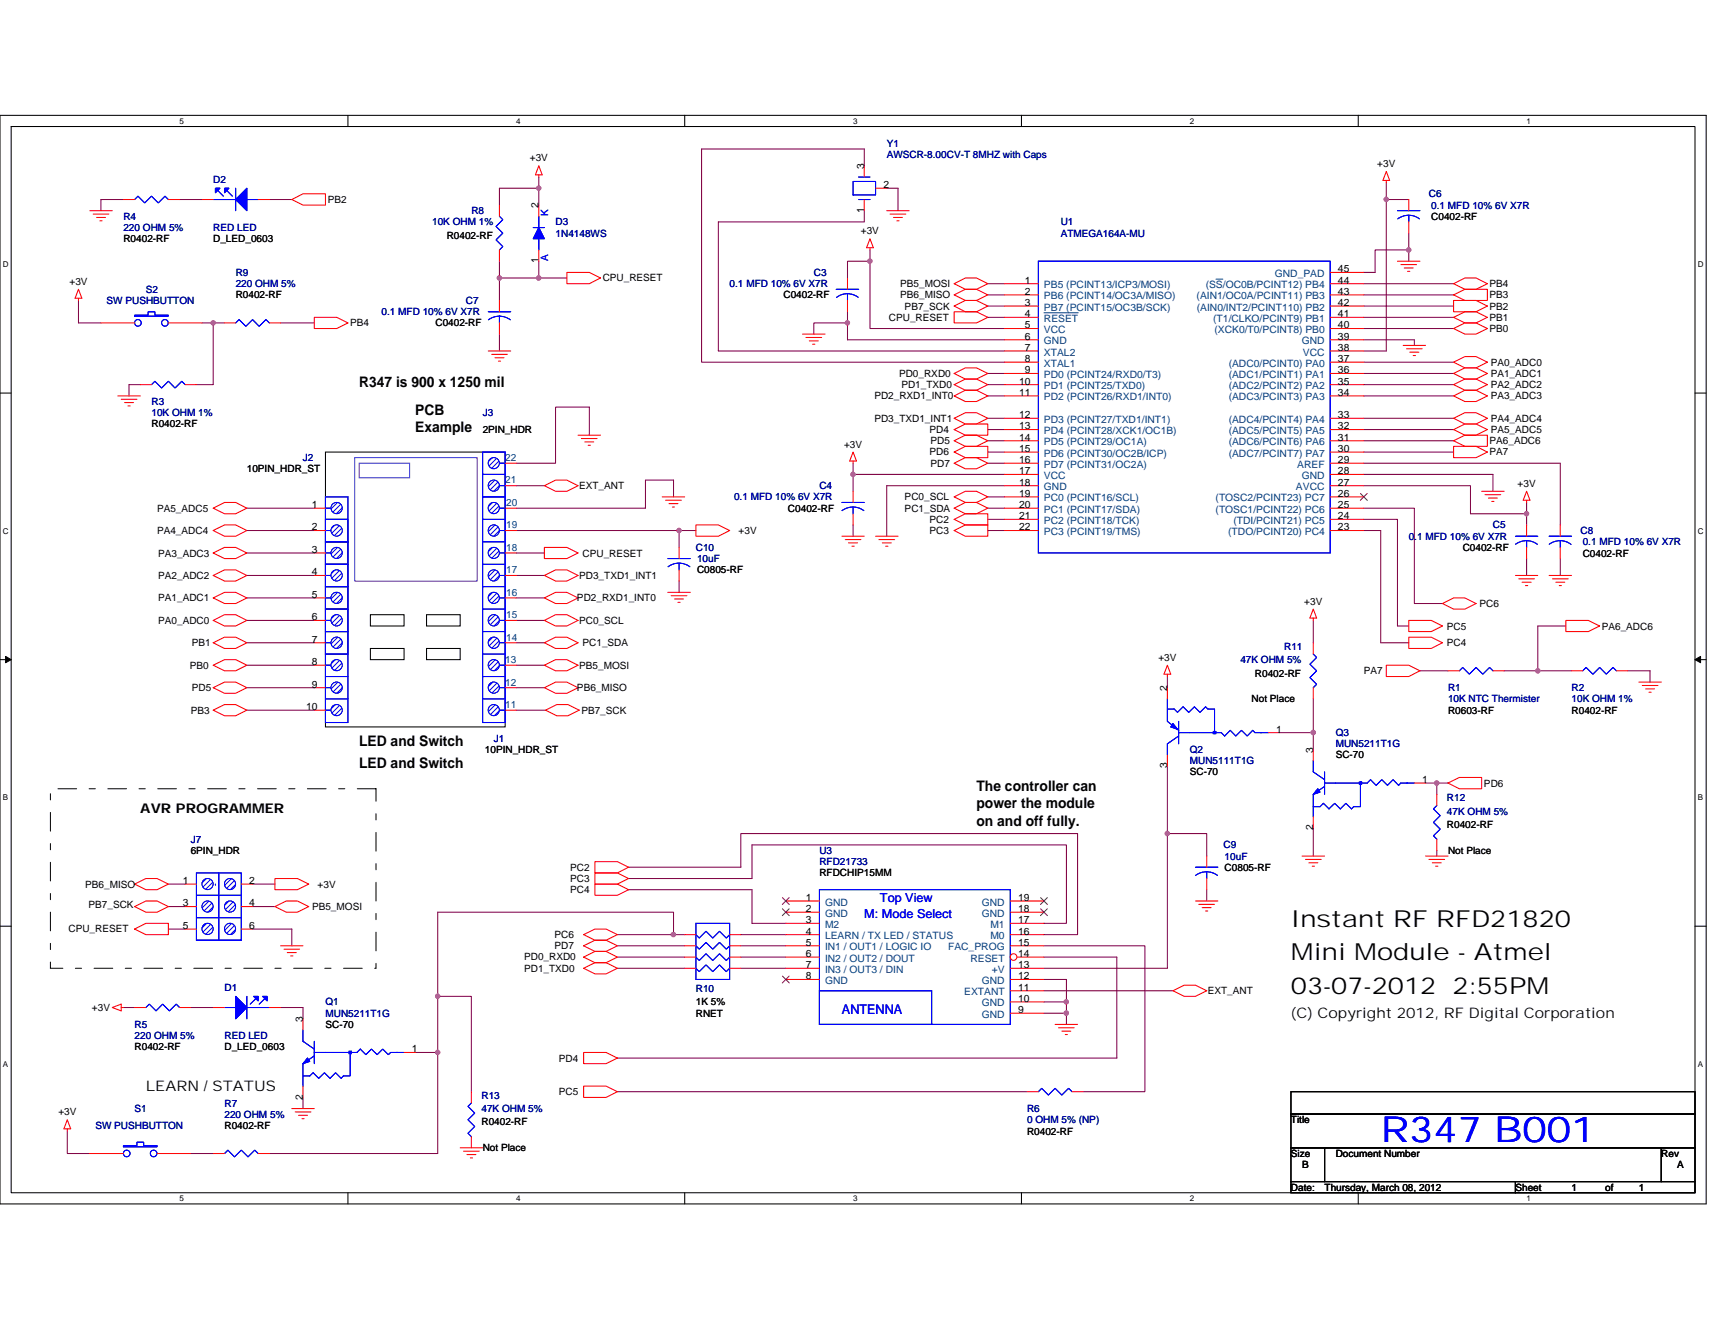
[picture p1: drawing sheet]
<svg xmlns="http://www.w3.org/2000/svg" width="279mm" height="216mm" viewBox="0 0 279 216" stroke-linecap="round" stroke-linejoin="round" font-family="sans-serif">
<defs><g id="words">
<text font-size="5.8" fill="#00f" x="224.9" y="186.2">R347 B001</text>
<g font-size="3.8">
<text x="210.3" y="151">Instant RF RFD21820</text>
<text x="210.3" y="162">03-07-2012 2:55PM</text>
<text x="210.3" y="156.4">Mini Module - Atmel</text>
</g>
<g font-size="2.4">
<text x="58.5" y="63.1">R347 is 900 x 1250 mil</text>
<text x="67.6" y="67.6">PCB</text>
<text x="67.6" y="70.4">Example</text>
<text x="58.5" y="121.6">LED and Switch</text>
<text x="58.5" y="125.2">LED and Switch</text>
<text x="159.1" y="128.9">The controller can</text>
<text x="159.1" y="131.7">power the module</text>
<text x="159.1" y="134.5">on and off fully.</text>
<text x="210.3" y="165.9">(C) Copyright 2012, RF Digital Corporation</text>
<text x="23.8" y="177.8">LEARN / STATUS</text>
</g>
<text font-size="2.2" x="22.9" y="132.5">AVR PROGRAMMER</text>
<text font-size="2.2" fill="#00f" x="137.2" y="165.2">ANTENNA</text>
<g font-size="2" fill="#00f">
<text x="140.8" y="149.5">M: Mode Select</text>
<text x="143.4" y="147">Top View</text>
</g>
<g font-size="1.7">
<text x="140.8" y="27.6" transform="rotate(-90 140.8 27.6)">3</text>
<text x="87.8" y="34" transform="rotate(-90 87.8 34)">2</text>
<text x="140.8" y="34.7" transform="rotate(-90 140.8 34.7)">1</text>
<text x="143.9" y="30.6">2</text>
<text x="87.8" y="42.9" transform="rotate(-90 87.8 42.9)">1</text>
<text x="167" y="46.2">1</text>
<text x="218" y="44.4">45</text>
<text x="218" y="46.2">44</text>
<text x="167" y="48">2</text>
<text x="167" y="49.8">3</text>
<text x="167" y="53.5">5</text>
<text x="167" y="51.7">4</text>
<text x="218" y="53.5">40</text>
<text x="218" y="51.7">41</text>
<text x="218" y="48">43</text>
<text x="218" y="49.8">42</text>
<text x="167" y="55.4">6</text>
<text x="167" y="57.2">7</text>
<text x="167" y="59">8</text>
<text x="218" y="59">37</text>
<text x="218" y="55.4">39</text>
<text x="218" y="57.2">38</text>
<text x="166" y="62.7">10</text>
<text x="166" y="64.5">11</text>
<text x="167" y="60.8">9</text>
<text x="218" y="60.8">36</text>
<text x="218" y="62.7">35</text>
<text x="218" y="64.5">34</text>
<text x="166" y="68.1">12</text>
<text x="166" y="71.8">14</text>
<text x="166" y="70">13</text>
<text x="218" y="68.1">33</text>
<text x="218" y="70">32</text>
<text x="218" y="71.8">31</text>
<text x="166" y="73.6">15</text>
<text x="166" y="75.5">16</text>
<text x="166" y="77.3">17</text>
<text x="218" y="73.6">30</text>
<text x="218" y="75.5">29</text>
<text x="218" y="77.3">28</text>
<text x="50.8" y="82.8">1</text>
<text x="166" y="79.1">18</text>
<text x="166" y="80.9">19</text>
<text x="166" y="82.8">20</text>
<text x="218" y="82.8">25</text>
<text x="218" y="80.9">26</text>
<text x="218" y="79.1">27</text>
<text x="50.8" y="86.4">2</text>
<text x="166" y="84.6">21</text>
<text x="166" y="86.4">22</text>
<text x="218" y="84.6">24</text>
<text x="218" y="86.4">23</text>
<text x="50.8" y="90.1">3</text>
<text x="50.8" y="93.7">4</text>
<text x="50.8" y="97.4">5</text>
<text x="50.8" y="101.1">6</text>
<text x="50.8" y="104.7">7</text>
<text x="50.8" y="108.4">8</text>
<text x="50.8" y="112">9</text>
<text x="190.2" y="112.6" transform="rotate(-90 190.2 112.6)">2</text>
<text x="49.9" y="115.7">10</text>
<text x="207.9" y="119.4">1</text>
<text x="190.2" y="125.2" transform="rotate(-90 190.2 125.2)">3</text>
<text x="213.9" y="122.7" transform="rotate(-90 213.9 122.7)">3</text>
<text x="231.7" y="127.6">1</text>
<text x="213.9" y="135.3" transform="rotate(-90 213.9 135.3)">2</text>
<text x="29.8" y="144">1</text>
<text x="29.8" y="147.7">3</text>
<text x="40.6" y="144">2</text>
<text x="40.6" y="147.7">4</text>
<text x="131.3" y="146.8">1</text>
<text x="131.3" y="148.6">2</text>
<text x="165.9" y="148.6">18</text>
<text x="165.9" y="146.8">19</text>
<text x="29.8" y="151.4">5</text>
<text x="40.6" y="151.4">6</text>
<text x="131.3" y="150.4">3</text>
<text x="131.3" y="152.3">4</text>
<text x="131.3" y="154.1">5</text>
<text x="131.3" y="155.9">6</text>
<text x="165.9" y="155.9">14</text>
<text x="165.9" y="154.1">15</text>
<text x="165.9" y="152.3">16</text>
<text x="165.9" y="150.4">17</text>
<text x="131.3" y="157.8">7</text>
<text x="131.3" y="159.6">8</text>
<text x="165.9" y="157.8">13</text>
<text x="165.9" y="161.4">11</text>
<text x="165.9" y="159.6">12</text>
<text x="49.3" y="166.6" transform="rotate(-90 49.3 166.6)">3</text>
<text x="165.9" y="163.2">10</text>
<text x="165.9" y="165.1">9</text>
<text x="67.1" y="171.5">1</text>
<text x="49.3" y="179.2" transform="rotate(-90 49.3 179.2)">2</text>
</g>
<g font-size="1.7" fill="#004080">
<text x="170.1" y="47">PB5 (PCINT13/ICP3/MOSI)</text>
<text x="196.4" y="47">(SS/OC0B/PCINT12) PB4</text>
<text x="207.7" y="45.1">GND_PAD</text>
<text x="170.1" y="52.5">RESET</text>
<text x="170.1" y="48.8">PB6 (PCINT14/OC3A/MISO)</text>
<text x="170.1" y="50.6">PB7 (PCINT15/OC3B/SCK)</text>
<text x="194.9" y="48.8">(AIN1/OC0A/PCINT11) PB3</text>
<text x="195" y="50.6">(AIN0/INT2/PCINT110) PB2</text>
<text x="197.7" y="52.5">(T1/CLKO/PCINT9) PB1</text>
<text x="170.1" y="56.1">GND</text>
<text x="170.1" y="57.9">XTAL2</text>
<text x="170.1" y="59.8">XTAL1</text>
<text x="170.1" y="54.3">VCC</text>
<text x="197.8" y="54.3">(XCK0/T0/PCINT8) PB0</text>
<text x="200.2" y="59.8">(ADC0/PCINT0) PA0</text>
<text x="212.1" y="56.1">GND</text>
<text x="212.3" y="57.9">VCC</text>
<text x="170.1" y="63.4">PD1 (PCINT25/TXD0)</text>
<text x="170.1" y="61.6">PD0 (PCINT24/RXD0/T3)</text>
<text x="170.1" y="65.3">PD2 (PCINT26/RXD1/INT0)</text>
<text x="200.2" y="61.6">(ADC1/PCINT1) PA1</text>
<text x="200.2" y="63.4">(ADC2/PCINT2) PA2</text>
<text x="200.2" y="65.3">(ADC3/PCINT3) PA3</text>
<text x="170.1" y="68.9">PD3 (PCINT27/TXD1/INT1)</text>
<text x="170.1" y="70.7">PD4 (PCINT28/XCK1/OC1B)</text>
<text x="200.2" y="68.9">(ADC4/PCINT4) PA4</text>
<text x="200.2" y="70.7">(ADC5/PCINT5) PA5</text>
<text x="170.1" y="72.6">PD5 (PCINT29/OC1A)</text>
<text x="170.1" y="74.4">PD6 (PCINT30/OC2B/ICP)</text>
<text x="170.1" y="76.2">PD7 (PCINT31/OC2A)</text>
<text x="200.2" y="72.6">(ADC6/PCINT6) PA6</text>
<text x="200.2" y="74.4">(ADC7/PCINT7) PA7</text>
<text x="211.3" y="76.2">AREF</text>
<text x="170.1" y="78">VCC</text>
<text x="170.1" y="79.9">GND</text>
<text x="170.1" y="81.7">PC0 (PCINT16/SCL)</text>
<text x="170.1" y="83.5">PC1 (PCINT17/SDA)</text>
<text x="198" y="83.5">(TOSC1/PCINT22) PC6</text>
<text x="198" y="81.7">(TOSC2/PCINT23) PC7</text>
<text x="211.1" y="79.9">AVCC</text>
<text x="212.1" y="78">GND</text>
<text x="170.1" y="85.4">PC2 (PCINT18/TCK)</text>
<text x="170.1" y="87.2">PC3 (PCINT19/TMS)</text>
<text x="200.1" y="87.2">(TDO/PCINT20) PC4</text>
<text x="200.9" y="85.4">(TDI/PCINT21) PC5</text>
<text x="134.4" y="147.6">GND</text>
<text x="134.4" y="149.4">GND</text>
<text x="160" y="149.4">GND</text>
<text x="160" y="147.6">GND</text>
<text x="134.4" y="151.2">M2</text>
<text x="134.4" y="153">LEARN / TX LED / STATUS</text>
<text x="134.4" y="154.9">IN1 / OUT1 / LOGIC IO</text>
<text x="154.5" y="154.9">FAC_PROG</text>
<text x="161.4" y="153">M0</text>
<text x="161.4" y="151.2">M1</text>
<text x="134.4" y="156.7">IN2 / OUT2 / DOUT</text>
<text x="134.4" y="158.5">IN3 / OUT3 / DIN</text>
<text x="134.4" y="160.3">GND</text>
<text x="158.1" y="156.7">RESET</text>
<text x="160" y="160.3">GND</text>
<text x="161.6" y="158.5">+V</text>
<text x="157.1" y="162.2">EXTANT</text>
<text x="160" y="164">GND</text>
<text x="160" y="165.8">GND</text>
</g>
<g font-size="1.6" fill="#000080">
<text x="144.5" y="23.9">Y1</text>
<text x="34.7" y="29.8">D2</text>
<text x="144.5" y="25.8">AWSCR-8.00CV-T 8MHZ with Caps</text>
<text x="20.1" y="35.8">R4</text>
<text x="76.8" y="34.9">R8</text>
<text x="232.8" y="32.2">C6</text>
<text x="233.2" y="34">0.1 MFD 10% 6V X7R</text>
<text x="20.1" y="37.6">220 OHM 5%</text>
<text x="34.7" y="37.6">RED LED</text>
<text x="70.4" y="36.7">10K OHM 1%</text>
<text x="90.5" y="36.7">D3</text>
<text x="90.5" y="38.6">1N4148WS</text>
<text x="172.8" y="36.7">U1</text>
<text x="172.8" y="38.6">ATMEGA164A-MU</text>
<text x="23.8" y="47.7">S2</text>
<text x="38.4" y="45">R9</text>
<text x="38.4" y="46.8">220 OHM 5%</text>
<text x="118.9" y="46.8">0.1 MFD 10% 6V X7R</text>
<text x="132.6" y="45">C3</text>
<text x="17.4" y="49.5">SW PUSHBUTTON</text>
<text x="62.2" y="51.4">0.1 MFD 10% 6V X7R</text>
<text x="75.9" y="49.5">C7</text>
<text x="24.7" y="66">R3</text>
<text x="24.7" y="67.8">10K OHM 1%</text>
<text x="78.6" y="67.8">J3</text>
<text x="49.4" y="75.1">J2</text>
<text x="119.6" y="81.5">0.1 MFD 10% 6V X7R</text>
<text x="133.5" y="79.7">C4</text>
<text x="113.4" y="89.8">C10</text>
<text x="229.5" y="87.9">0.1 MFD 10% 6V X7R</text>
<text x="243.2" y="86.1">C5</text>
<text x="257.5" y="87">C8</text>
<text x="257.9" y="88.9">0.1 MFD 10% 6V X7R</text>
<text x="113.6" y="91.6">10uF</text>
<text x="209.2" y="105.9">R11</text>
<text x="202.1" y="108.1">47K OHM 5%</text>
<text x="235.9" y="112.6">R1</text>
<text x="256" y="112.6">R2</text>
<text x="217.6" y="119.9">Q3</text>
<text x="235.9" y="114.4">10K NTC Thermister</text>
<text x="256" y="114.4">10K OHM 1%</text>
<text x="80.5" y="120.9">J1</text>
<text x="193.8" y="122.7">Q2</text>
<text x="193.8" y="124.5">MUN5111T1G</text>
<text x="217.6" y="121.8">MUN5211T1G</text>
<text x="235.7" y="130.6">R12</text>
<text x="31.1" y="137.3">J7</text>
<text x="235.7" y="132.7">47K OHM 5%</text>
<text x="133.5" y="139.1">U3</text>
<text x="133.5" y="141">RFD21733</text>
<text x="199.3" y="138.2">C9</text>
<text x="199.5" y="140.1">10uF</text>
<text x="36.6" y="161.5">D1</text>
<text x="113.4" y="161.6">R10</text>
<text x="21.9" y="167.5">R5</text>
<text x="53" y="163.8">Q1</text>
<text x="53" y="165.7">MUN5211T1G</text>
<text x="21.9" y="169.3">220 OHM 5%</text>
<text x="36.6" y="169.3">RED LED</text>
<text x="78.4" y="179">R13</text>
<text x="15.5" y="183.9">SW PUSHBUTTON</text>
<text x="21.9" y="181.2">S1</text>
<text x="36.6" y="180.3">R7</text>
<text x="36.6" y="182.1">220 OHM 5%</text>
<text x="78.4" y="181.2">47K OHM 5%</text>
<text x="167.3" y="181.2">R6</text>
<text x="167.3" y="183">0 OHM 5% (NP)</text>
</g>
<g font-size="1.6">
<text x="86.3" y="26.3">+3V</text>
<text x="224.4" y="27.2">+3V</text>
<text x="53.4" y="33.1">PB2</text>
<text x="233.2" y="35.8">C0402-RF</text>
<text x="20.1" y="39.5">R0402-RF</text>
<text x="34.7" y="39.5">D_LED_0603</text>
<text x="72.8" y="38.9">R0402-RF</text>
<text x="140.3" y="38.2">+3V</text>
<text x="11.3" y="46.4">+3V</text>
<text x="98.2" y="45.9">CPU_RESET</text>
<text x="146.7" y="46.8">PB5_MOSI</text>
<text x="242.7" y="46.8">PB4</text>
<text x="38.4" y="48.6">R0402-RF</text>
<text x="57" y="53.2">PB4</text>
<text x="71" y="53.2">C0402-RF</text>
<text x="127.6" y="48.6">C0402-RF</text>
<text x="144.8" y="52.3">CPU_RESET</text>
<text x="146.7" y="48.6">PB6_MISO</text>
<text x="147.4" y="50.4">PB7_SCK</text>
<text x="242.7" y="48.6">PB3</text>
<text x="242.7" y="50.4">PB2</text>
<text x="242.7" y="52.3">PB1</text>
<text x="242.7" y="54.1">PB0</text>
<text x="242.9" y="59.6">PA0_ADC0</text>
<text x="142.5" y="65.1">PD2_RXD1_INT0</text>
<text x="146.5" y="61.4">PD0_RXD0</text>
<text x="146.9" y="63.2">PD1_TXD0</text>
<text x="242.9" y="63.2">PA2_ADC2</text>
<text x="242.9" y="61.4">PA1_ADC1</text>
<text x="242.9" y="65.1">PA3_ADC3</text>
<text x="24.7" y="69.6">R0402-RF</text>
<text x="78.6" y="70.6">2PIN_HDR</text>
<text x="142.5" y="68.7">PD3_TXD1_INT1</text>
<text x="151.4" y="70.6">PD4</text>
<text x="242.9" y="68.7">PA4_ADC4</text>
<text x="242.9" y="70.6">PA5_ADC5</text>
<text x="40.2" y="77">10PIN_HDR_ST</text>
<text x="137.5" y="72.9">+3V</text>
<text x="151.4" y="74.2">PD6</text>
<text x="151.6" y="76.1">PD7</text>
<text x="151.6" y="72.4">PD5</text>
<text x="242.7" y="72.4">PA6_ADC6</text>
<text x="242.7" y="74.2">PA7</text>
<text x="25.6" y="83.4">PA5_ADC5</text>
<text x="94.4" y="79.7">EXT_ANT</text>
<text x="128.4" y="83.4">C0402-RF</text>
<text x="147.4" y="83.4">PC1_SDA</text>
<text x="147.4" y="81.5">PC0_SCL</text>
<text x="247.2" y="79.3">+3V</text>
<text x="25.6" y="87">PA4_ADC4</text>
<text x="120.3" y="87">+3V</text>
<text x="151.4" y="85.2">PC2</text>
<text x="151.4" y="87">PC3</text>
<text x="238.3" y="89.8">C0402-RF</text>
<text x="25.8" y="90.7">PA3_ADC3</text>
<text x="25.8" y="94.3">PA2_ADC2</text>
<text x="94.4" y="94.3">PD3_TXD1_INT1</text>
<text x="94.9" y="90.7">CPU_RESET</text>
<text x="113.6" y="93.4">C0805-RF</text>
<text x="257.9" y="90.7">C0402-RF</text>
<text x="25.8" y="101.6">PA0_ADC0</text>
<text x="25.8" y="98">PA1_ADC1</text>
<text x="94" y="98">PD2_RXD1_INT0</text>
<text x="94.4" y="101.6">PC0_SCL</text>
<text x="212.5" y="98.6">+3V</text>
<text x="241" y="98.9">PC6</text>
<text x="31.3" y="105.3">PB1</text>
<text x="94.9" y="105.3">PC1_SDA</text>
<text x="188.7" y="107.7">+3V</text>
<text x="235.7" y="105.3">PC4</text>
<text x="235.7" y="102.6">PC5</text>
<text x="261" y="102.6">PA6_ADC6</text>
<text x="30.9" y="109">PB0</text>
<text x="31.3" y="112.6">PD5</text>
<text x="94" y="112.6">PB6_MISO</text>
<text x="94.4" y="109">PB5_MOSI</text>
<text x="204.4" y="110.2">R0402-RF</text>
<text x="222.2" y="109.9">PA7</text>
<text x="31.1" y="116.3">PB3</text>
<text x="94.7" y="116.3">PB7_SCK</text>
<text x="203.9" y="114.4">Not Place</text>
<text x="235.9" y="116.3">R0603-RF</text>
<text x="256" y="116.3">R0402-RF</text>
<text x="79" y="122.7">10PIN_HDR_ST</text>
<text x="217.6" y="123.6">SC-70</text>
<text x="193.8" y="126.3">SC-70</text>
<text x="241.8" y="128.2">PD6</text>
<text x="235.7" y="134.9">R0402-RF</text>
<text x="31.1" y="139.1">6PIN_HDR</text>
<text x="92.9" y="141.9">PC2</text>
<text x="92.9" y="143.7">PC3</text>
<text x="133.5" y="142.8">RFDCHIP15MM</text>
<text x="199.5" y="141.9">C0805-RF</text>
<text x="235.9" y="139.1">Not Place</text>
<text x="13.9" y="144.6">PB6_MISO</text>
<text x="14.4" y="147.9">PB7_SCK</text>
<text x="50.8" y="148.3">PB5_MOSI</text>
<text x="51.8" y="144.6">+3V</text>
<text x="92.9" y="145.5">PC4</text>
<text x="11.2" y="151.9">CPU_RESET</text>
<text x="90.3" y="152.9">PC6</text>
<text x="90.3" y="154.7">PD7</text>
<text x="85.4" y="156.5">PD0_RXD0</text>
<text x="85.4" y="158.3">PD1_TXD0</text>
<text x="15" y="164.7">+3V</text>
<text x="53" y="167.5">SC-70</text>
<text x="113.4" y="163.8">1K 5%</text>
<text x="113.4" y="165.7">RNET</text>
<text x="196.8" y="162">EXT_ANT</text>
<text x="21.9" y="171.2">R0402-RF</text>
<text x="36.6" y="171.2">D_LED_0603</text>
<text x="91.1" y="173">PD4</text>
<text x="91.1" y="178.5">PC5</text>
<text x="9.5" y="181.8">+3V</text>
<text x="36.6" y="183.9">R0402-RF</text>
<text x="78.4" y="183.4">R0402-RF</text>
<text x="167.3" y="184.9">R0402-RF</text>
<text x="210.3" y="183">Title</text>
<text x="78.6" y="187.6">Not Place</text>
<text x="210.3" y="188.5">Size</text>
<text x="212.1" y="190.4">B</text>
<text x="217.6" y="188.5">Document Number</text>
<text x="270.7" y="188.5">Rev</text>
<text x="273.2" y="190.4">A</text>
<text x="210.3" y="194">Date:</text>
<text x="215.8" y="194">Thursday, March 08, 2012</text>
<text x="246.9" y="194">Sheet</text>
<text x="256" y="194">1</text>
<text x="261.5" y="194">of</text>
<text x="267" y="194">1</text>
</g>
<g font-size="1.6" fill="#00f">
<text x="89.3" y="35.2" transform="rotate(-90 89.3 35.2)">K</text>
<text x="89.3" y="42.6" transform="rotate(-90 89.3 42.6)">A</text>
</g>
<g font-size="1.6" fill="#004080">
<text x="82.3" y="75.1">22</text>
<text x="82.3" y="78.8">21</text>
<text x="82.5" y="82.4">20</text>
<text x="82.5" y="86.1">19</text>
<text x="82.5" y="89.8">18</text>
<text x="82.5" y="93.4">17</text>
<text x="82.5" y="97.1">16</text>
<text x="82.5" y="100.7">15</text>
<text x="82.5" y="104.4">14</text>
<text x="82.3" y="108.1">13</text>
<text x="82.3" y="111.7">12</text>
<text x="82.3" y="115.4">11</text>
</g>
<g font-size="1.3">
<text x="29.3" y="20.2">5</text>
<text x="84.1" y="20.2">4</text>
<text x="139" y="20.2">3</text>
<text x="193.8" y="20.2">2</text>
<text x="248.7" y="20.2">1</text>
<text x=".5" y="43.5">D</text>
<text x="276.6" y="43.5">D</text>
<text x=".5" y="87">C</text>
<text x="276.6" y="87">C</text>
<text x=".5" y="130.4">B</text>
<text x="276.6" y="130.4">B</text>
<text x=".5" y="173.8">A</text>
<text x="276.6" y="173.8">A</text>
<text x="29.3" y="195.7">5</text>
<text x="84.1" y="195.7">4</text>
<text x="139" y="195.7">3</text>
<text x="193.8" y="195.7">2</text>
<text x="248.7" y="195.7">1</text>
</g>
</g></defs>
<path d="M0 18.8h278v177.4h-278zM1.8 20.6h274.3v173.8h-274.3z" fill="none" stroke="#000" stroke-width=".17"/>
<g fill="#fff">
<path d="M29.3 19h.7v1.4h-.7z"/>
<path d="M29.3 194.5h.7v1.5h-.7z"/>
</g>
<path d="M56.7 18.8v1.8M56.7 194.4v1.8" fill="none" stroke="#000" stroke-width=".17"/>
<g fill="#fff">
<path d="M84.1 19h.7v1.4h-.7z"/>
<path d="M84.1 194.5h.7v1.5h-.7z"/>
</g>
<path d="M111.5 18.8v1.8M111.5 194.4v1.8" fill="none" stroke="#000" stroke-width=".17"/>
<g fill="#fff">
<path d="M139 19h.7v1.4h-.7z"/>
<path d="M139 194.5h.7v1.5h-.7z"/>
</g>
<path d="M166.4 18.8v1.8M166.4 194.4v1.8" fill="none" stroke="#000" stroke-width=".17"/>
<g fill="#fff">
<path d="M193.8 19h.8v1.4h-.8z"/>
<path d="M193.8 194.5h.8v1.5h-.8z"/>
</g>
<path d="M221.3 18.8v1.8M221.3 194.4v1.8" fill="none" stroke="#000" stroke-width=".17"/>
<g fill="#fff">
<path d="M248.7 19h.7v1.4h-.7z"/>
<path d="M248.7 194.5h.7v1.5h-.7z"/>
<path d="M.5 42.3h.9v1.5h-.9z"/>
<path d="M276.6 42.3h1v1.5h-1z"/>
<path d="M.5 85.8h.9v1.4h-.9z"/>
<path d="M276.6 85.8h1v1.4h-1z"/>
</g>
<path d="M0 64.1h1.8M276.1 64.1h1.9" fill="none" stroke="#000" stroke-width=".17"/>
<g fill="#fff">
<path d="M.5 129.2h.8v1.5h-.8z"/>
<path d="M276.6 129.2h.9v1.5h-.9z"/>
</g>
<path d="M0 107.5h1.8M276.1 107.5h1.9" fill="none" stroke="#000" stroke-width=".17"/>
<path d="M.9 107l.9 .5-.9 .5zM276.1 107.5l1-.5v1z" fill="#000" stroke="#000" stroke-width=".16"/>
<g fill="#fff">
<path d="M.5 172.6h.8v1.5h-.8z"/>
<path d="M276.6 172.6h.9v1.5h-.9z"/>
</g>
<g fill="none" stroke="#000" stroke-width=".17">
<path d="M53 73.7h29.3v44.7h-29.3zM53 84.6h3.7v3.7h-3.7zM53 88.3h3.7v3.6h-3.7zM53 91.9h3.7v3.7h-3.7zM53 95.6h3.7v3.7h-3.7zM53 99.3h3.7v3.6h-3.7zM53 102.9h3.7v3.7h-3.7zM60.3 100.2h5.5v1.8h-5.5zM60.3 105.7h5.5v1.8h-5.5zM69.5 100.2h5.5v1.8h-5.5zM69.5 105.7h5.5v1.8h-5.5zM0 150.9h1.8"/>
<path d="M276.1 150.9h1.9M210.3 177.9h65.8v3.6h-65.8zM210.3 181.5h65.8v5.5h-65.8zM210.3 187h5.5v5.5h-5.5zM210.3 192.5h36.6v1.9h-36.6zM215.8 187h54.9v5.5h-54.9zM246.9 192.5h29.2v1.9h-29.2zM270.7 187h5.4v5.5h-5.4z"/>
</g>
<g fill="none" stroke="#800040" stroke-width=".17">
<path d="M20.1 32.5h-3.7v1.8M29.3 32.5h3.6M43.9 32.5h3.6M87.8 30.7v2.7M87.8 30.7h-6.4v2.7M87.8 28.9v1.8M140.8 27v-2.7h-26.5v34.7h49.4M140.8 34.3v1.9h-23.8v21h46.7M144.5 30.7h1.8v3.6M225.8 29.8v2.7h3.7M225.8 32.5v24.7h-3.6M229.5 38v2.7"/>
<path d="M12.8 49v3.6h3.6M32.9 52.6h1.8M34.7 52.6v10.1h-2.7M34.7 52.6h1.9M45.7 52.6h5.5M81.4 54.4v2.8M81.4 42.6v2.7M81.4 45.3h6.4M81.4 45.3v3.7M87.8 45.3h4.6M87.8 42.6v2.7M138.1 52.6v2.8h25.6"/>
<path d="M138.1 50.8v1.8M138.1 52.6h-5.5v1.8M141.7 42.6v10.9h22M141.7 40.7v1.9M141.7 42.6h-3.6v2.7M160.9 51.7h2.8M160.9 49.9h2.8M160.9 48h2.8M160.9 46.2h2.8M222.2 59h14.6M222.2 53.5h14.6M222.2 48h14.6"/>
<path d="M222.2 49.9h14.6M222.2 55.4h8.2v.9M222.2 46.2h14.6M222.2 51.7h14.6M229.5 40.7v1.9M229.5 40.7h-5.5v3.7h-1.8M22.9 62.7h-1.9v1.8M84.1 79.1h4.6M96 70.9v-4.6h-5.5v9.2h-6.4M139 77.3h24.7M139 77.3v2.8M139 75.5v1.8"/>
<path d="M160.9 70h2.8M160.9 71.8h2.8M160.9 73.7h2.8M160.9 60.9h2.8M160.9 62.7h2.8M160.9 64.5h2.8M160.9 68.2h2.8M160.9 75.5h2.8M163.7 79.1h-19.2v8.3M222.2 77.3h21v2.8M222.2 79.1h17.4v4.6h9.1M222.2 62.7h14.6"/>
<path d="M222.2 60.9h14.6M222.2 73.7h14.6M222.2 68.2h14.6M222.2 64.5h14.6M222.2 71.8h14.6M222.2 70h14.6M222.2 75.5h32v10M40.2 90.1h11M40.2 93.8h11M40.2 97.4h11M40.2 86.4h11M40.2 82.8h11"/>
<path d="M84.1 86.4h26.5M84.1 90.1h4.6M84.1 97.4h4.6M84.1 93.8h4.6M109.7 81v-2.8h-4.5v4.6h-21.1M110.6 94.7v1.8M110.6 86.4v2.8M110.6 86.4h2.8M139 85.5v1.9M160.9 86.4h2.8M160.9 84.6h2.8M160.9 82.8h2.8"/>
<path d="M160.9 81h2.8M222.2 82.8h8.2v15.5h4.6M222.2 86.4h2.7v18.3h4.6M222.2 84.6h5.5v17.4h1.8M248.7 83.7v1.8M248.7 91v2.8M248.7 81.9v1.8M254.2 91v2.8M40.2 101.1h11M40.2 115.7h11M40.2 112.1h11M40.2 108.4h11"/>
<path d="M40.2 104.7h11M84.1 115.7h4.8M84.1 101.1h4.6M84.1 104.7h4.6M84.1 108.4h4.6M84.1 112.1h4.6M190.2 110.2v1.9M208.5 119.4h5.5M214 119.4v2.7M214 101.1v3.6M214 113.9v5.5M231.3 109.3h4.6"/>
<path d="M245 109.3h5.5M250.5 109.3h5.5M255.1 102h-4.6v7.3M265.2 109.3h3.6v1.8M190.2 124.9v10.9M196.6 139.5v-3.7h-6.4v22h-20.1M214 134.9v4.6M232.2 127.6h1.9M234.1 127.6h1.8M234.1 127.6v1.8M234.1 138.6v.9M27.4 144.1h2.8"/>
<path d="M27.4 151.4h2.8M27.4 147.7h2.8M41.1 151.4h6.4v2.7M41.1 144.1h3.7M41.1 147.7h3.7M100.6 152.3h9.1M100.6 156h10.9M100.6 157.8h10.9M100.6 154.1h10.9M102.4 145h20.1v5.5h5.5M102.4 143.2h20.1v-5.5h51.2v12.8h-3.6M102.4 141.3h18.3v-5.5h54.9v16.5h-5.5"/>
<path d="M109.7 152.3v-3.7h-38.4v13.7M109.7 152.3h1.8M120.7 152.3h7.3M120.7 154.1h7.3M120.7 156h7.3M120.7 157.8h7.3M170.1 154.1h16.4v23.8h-10M170.1 156h11.8v16.4h-81.3M170.1 159.6h3.6v3.7M196.6 145v1.8M20.1 164.2h1.8M31.1 164.2h3.6"/>
<path d="M45.7 164.2h3.7v1.8M49.4 178.8v1.8M67.6 171.5h3.7M71.3 171.5v16.5h-27.4M71.3 171.5v-9.2h5.5v15.6M100.6 177.9h66.7M170.1 163.3h3.6M170.1 165.1h3.6v1.8M170.1 161.4h21M173.7 163.3v1.8M11 184.3v3.7h3.6M31.1 188h3.6"/>
</g>
<g fill="#f0f" stroke="#f0f" stroke-width=".17">
<circle cx="173.7" cy="165.1" r=".36"/>
<circle cx="190.2" cy="135.8" r=".35"/>
<circle cx="214" cy="119.4" r=".36"/>
<circle cx="71.3" cy="162.3" r=".35"/>
<circle cx="109.7" cy="152.3" r=".36"/>
<circle cx="250.5" cy="109.3" r=".36"/>
<circle cx="34.7" cy="52.6" r=".35"/>
<circle cx="225.8" cy="32.5" r=".36"/>
<circle cx="139" cy="77.3" r=".36"/>
<circle cx="141.7" cy="42.6" r=".36"/>
<circle cx="138.1" cy="52.6" r=".35"/>
<circle cx="87.8" cy="30.7" r=".35"/>
<circle cx="81.4" cy="45.3" r=".36"/>
<circle cx="229.5" cy="40.7" r=".36"/>
<circle cx="248.7" cy="83.7" r=".35"/>
<circle cx="87.8" cy="45.3" r=".36"/>
<circle cx="173.7" cy="163.2" r=".36"/>
<circle cx="110.6" cy="86.4" r=".36"/>
<circle cx="234.1" cy="127.6" r=".36"/>
<circle cx="71.3" cy="171.5" r=".35"/>
</g>
<g fill="none" stroke="#f00" stroke-width=".17">
<path d="M14.6 34.3h3.7M15.2 34.9h2.5M15.7 35.4h1.5M16.3 36h.3M47.5 32.5l1.9-.9h3.6v1.8h-3.6zM87.8 33.4v1.8M87.8 27l.5 1.5h-1.1zM87.8 28.5v.4M141.7 38.9l.6 1.5h-1.1zM144.5 34.3h3.6M145 34.9h2.6M145.6 35.4h1.4"/>
<path d="M146.1 36h.4M225.8 27.9l.6 1.5h-1.1zM225.8 29.4v.4M12.8 48.6v.4M12.8 47.1l.5 1.5h-1.1zM36.6 52.6h1.8M43.9 52.6h1.8M51.2 51.7h3.7l1.8 .9-1.8 .9h-3.7zM79.5 57.2h3.7M80.1 57.7h2.6M80.6 58.3h1.5M81.2 58.8h.4"/>
<path d="M87.8 40.7v1.9M92.4 44.4h3.6l1.8 .9-1.8 .9h-3.6zM130.7 54.4h3.7M131.3 55h2.6M131.8 55.5h1.5M132.4 56.1h.4M141.7 40.4v.3M155.4 50.8h3.7l1.8 .9-1.8 .9h-3.7zM155.4 49.9l1.9-.9h1.8l1.8 .9-1.8 .9h-1.8zM155.4 48l1.9-.9h1.8l1.8 .9-1.8 1h-1.8zM155.4 46.2l1.9-.9h1.8l1.8 .9-1.8 .9h-1.8zM227.7 42.6h3.6"/>
<path d="M228.2 43.1h2.6M228.6 56.3h3.6M228.8 43.7h1.4M229.2 56.8h2.5M229.3 44.2h.4M229.7 57.4h1.5M230.2 57.9h.4M236.8 59l1.9-.9h1.8l1.8 .9-1.8 .9h-1.8zM236.8 53.5l1.9-.9h1.8l1.8 .9-1.8 .9h-1.8zM236.8 49h3.7l1.8 .9-1.8 .9h-3.7zM236.8 46.2l1.9-.9h1.8l1.8 .9-1.8 .9h-1.8zM236.8 51.7l1.9-.9h1.8l1.8 .9-1.8 .9h-1.8z"/>
<path d="M236.8 48l1.9-.9h3.6v1.9h-3.6zM19.2 64.5h3.7M19.7 65.1h2.6M20.3 65.6h1.5M20.8 66.1h.4M88.7 79.1l1.8-.9h1.9l1.8 .9-1.8 1h-1.9zM94.2 70.9h3.6M94.7 71.5h2.6M95.3 72h1.4M95.8 72.6h.4M139 73.7l.5 1.4h-1.1zM139 75.1v.4"/>
<path d="M155.4 60.9l1.9-1h1.8l1.8 1-1.8 .9h-1.8zM155.4 62.7l1.9-.9h1.8l1.8 .9-1.8 .9h-1.8zM155.4 64.5l1.9-.9h1.8l1.8 .9-1.8 .9h-1.8zM155.4 68.2l1.9-1h1.8l1.8 1-1.8 .9h-1.8zM155.4 75.5l1.9-.9h1.8l1.8 .9-1.8 .9h-1.8zM155.4 70l1.9-.9h3.6v1.8h-3.6zM155.4 71.8l1.9-.9h1.8l1.8 .9-1.8 .9h-1.8zM155.4 73.7l1.9-1h3.6v1.9h-3.6zM236.8 62.7l1.9-.9h1.8l1.8 .9-1.8 .9h-1.8zM236.8 60.9l1.9-1h1.8l1.8 1-1.8 .9h-1.8zM236.8 64.5l1.9-.9h1.8l1.8 .9-1.8 .9h-1.8zM236.8 68.2l1.9-1h1.8l1.8 1-1.8 .9h-1.8z"/>
<path d="M236.8 72.7h3.7l1.8 1-1.8 .9h-3.7zM236.8 70l1.9-.9h1.8l1.8 .9-1.8 .9h-1.8zM236.8 71.8l1.9-.9h3.6v1.8h-3.6zM34.7 97.4l1.9-.9h1.8l1.8 .9-1.8 .9h-1.8zM34.7 90.1l1.9-.9h1.8l1.8 .9-1.8 .9h-1.8zM34.7 93.8l1.9-.9h1.8l1.8 .9-1.8 .9h-1.8zM34.7 86.4l1.9-.9h1.8l1.8 .9-1.8 1h-1.8zM34.7 82.8l1.9-.9h1.8l1.8 .9-1.8 .9h-1.8zM88.7 97.4l1.8-.9h1.9l1.8 .9-1.8 .9h-1.9zM88.7 93.8l1.8-.9h1.9l1.8 .9-1.8 .9h-1.9zM88.7 89.2h3.7l1.8 .9-1.8 .9h-3.7zM107.9 81h3.6"/>
<path d="M108.4 81.5h2.6M108.8 96.5h3.7M109 82.1h1.4M109.3 97.1h2.6M109.5 82.6h.4M109.9 97.6h1.5M110.4 98.1h.4M113.4 85.5h3.6l1.9 .9-1.9 1h-3.6zM137.2 87.4h3.6M137.7 87.9h2.6M138.2 88.5h1.5M138.8 89h.4"/>
<path d="M139 80.1v1.8M139 83.7v1.8M142.6 87.4h3.7M143.2 87.9h2.6M143.7 88.5h1.5M144.3 89h.4M155.4 82.8l1.9-.9h1.8l1.8 .9-1.8 .9h-1.8zM155.4 81l1.9-.9h1.8l1.8 .9-1.8 .9h-1.8zM155.4 84.6l1.9-.9h3.6v1.8h-3.6zM155.4 86.4l1.9-.9h3.6v1.9h-3.6zM214 99.3l.5 1.4h-1.1zM235 98.3l1.8-.9h1.9l1.8 .9-1.8 1h-1.9z"/>
<path d="M241.4 80.1h3.6M241.9 80.6h2.6M242.5 81.2h1.4M243 81.7h.4M246.9 93.8h3.6M247.4 94.3h2.6M248 94.9h1.4M248.5 95.4h.4M248.7 80.1l.6 1.4h-1.1zM248.7 81.5v.4M252.4 93.8h3.6M252.9 94.3h2.6"/>
<path d="M253.5 94.9h1.4M254 95.4h.4M34.7 101.1l1.9-.9h1.8l1.8 .9-1.8 .9h-1.8zM34.7 115.7l1.9-.9h1.8l1.8 .9-1.8 .9h-1.8zM34.7 104.7l1.9-.9h1.8l1.8 .9-1.8 1h-1.8zM34.7 112.1l1.9-1h1.8l1.8 1-1.8 .9h-1.8zM34.7 108.4l1.9-.9h1.8l1.8 .9-1.8 .9h-1.8zM88.7 101.1l1.8-.9h1.9l1.8 .9-1.8 .9h-1.9zM88.7 104.7l1.8-.9h1.9l1.8 .9-1.8 1h-1.9zM88.7 108.4l1.8-.9h1.9l1.8 .9-1.8 .9h-1.9zM88.7 112.1l1.8-1h1.9l1.8 1-1.8 .9h-1.9zM88.9 115.7l1.8-.9h1.8l1.9 .9-1.9 .9h-1.8z"/>
<path d="M190.2 108.4l.5 1.5h-1.1zM190.2 109.9v.3M214 100.7v.4M225.8 108.4h3.7l1.8 .9-1.8 .9h-3.7zM229.5 103.8h3.7l1.8 .9-1.8 1h-3.7zM229.5 101.1h3.7l1.8 .9-1.8 .9h-3.7zM255.1 101.1h3.7l1.8 .9-1.8 .9h-3.7zM267 111.1h3.7M267.5 111.7h2.6M268.1 112.2h1.5M268.6 112.8h.4M212.1 139.5h3.7"/>
<path d="M232.2 139.5h3.7M234.1 129.4v1.9M234.1 136.7v1.9M235.9 127.6l1.8-.9h3.7v1.8h-3.7zM21.9 147.7l1.9-.9h1.8l1.8 .9-1.8 .9h-1.8zM21.9 151.4l1.9-.9h3.6v1.8h-3.6zM21.9 144.1l1.9-.9h1.8l1.8 .9-1.8 .9h-1.8zM44.8 143.2h3.7l1.8 .9-1.8 .9h-3.7zM44.8 147.7l1.8-.9h1.9l1.8 .9-1.8 .9h-1.9zM45.7 154.1h3.7M46.3 154.7h2.5M46.8 155.2h1.5"/>
<path d="M47.3 155.8h.4M95.1 152.3l1.8-.9h1.8l1.9 .9-1.9 .9h-1.8zM95.1 156l1.8-1h1.8l1.9 1-1.9 .9h-1.8zM95.1 157.8l1.8-.9h1.8l1.9 .9-1.9 .9h-1.8zM95.1 154.1l1.8-.9h1.8l1.9 .9-1.9 .9h-1.8zM96.9 140.4h3.7l1.8 .9-1.8 .9h-3.7zM96.9 142.2h3.7l1.8 1-1.8 .9h-3.7zM96.9 144.1h3.7l1.8 .9-1.8 .9h-3.7zM128 146.8h5.5M128 148.6h5.5M128 150.5h5.5M128 152.3h5.5"/>
<path d="M128 154.1h5.5M128 156h5.5M128 157.8h5.5M128 159.6h5.5M164.6 157.8h5.5M164.6 159.6h5.5M194.8 146.8h3.6M195.3 147.4h2.6M195.9 147.9h1.4M196.4 148.4h.4M212.7 140h2.5M213.2 140.6h1.5"/>
<path d="M213.8 141.1h.3M232.8 140h2.6M233.3 140.6h1.5M233.9 141.1h.4M18.3 164.2l1.4-.6v1.1zM19.7 164.2h.4M34.7 164.2h1.9M43.9 164.2h1.8M95.1 171.5h3.6l1.9 .9-1.9 .9h-3.6zM95.1 177h3.6l1.9 .9-1.9 .9h-3.6zM164.6 161.4h5.5M171.9 166.9h3.7"/>
<path d="M172.4 167.5h2.6M173 168h1.5M173.5 168.6h.4M191.1 161.4l1.8-.9h1.9l1.8 .9-1.8 .9h-1.9zM11 182.5l.5 1.4h-1.1zM11 183.9v.4M47.5 180.6h3.7M48.1 181.2h2.6M48.6 181.7h1.5M49.2 182.3h.4M75 187h3.6M75.5 187.6h2.6"/>
<path d="M76.1 188.1h1.4M76.6 188.7h.4"/>
</g>
<path d="M57.8 74.6h19.9v20.1h-19.9zM58.5 75.5h8.2v2.4h-8.2z" fill="none" stroke="#8000ff" stroke-width=".17"/>
<path d="M8.2 128.5h53.1v29.3h-53.1z" fill="none" stroke="#000" stroke-width=".16" stroke-dasharray="3 2 1 2"/>
<g fill="none" stroke="#00f" stroke-width=".17">
<path d="M86.9 37.1h1.8M87.8 38.9v1.8M87.8 35.2v1.9M38.4 52.6l.5-.5 1.1 1.1 1.1-1.1 1.1 1.1 1.1-1.1 .6 .5M137.2 81.9h3.6M139 82.6l-.8 .1-1 .5M139 82.6l1.1 .2 .6 .4M139 82.6v1.1M234.1 131.3l-.6 .5 1.1 1.1-1.1 1.1 1.1 1.1-1.1 1.1 .6 .5M133.5 145h31.1v21.9h-31.1zM36.6 164.2h1.8M40.2 162.3v3.7"/>
<path d="M40.2 164.2h3.7M41.7 162.7l-.9 .9M43.2 162.7l-1 .9M133.5 161.4h18.3v5.5h-18.3z"/>
</g>
<g fill="#00f" stroke="#00f" stroke-width=".17">
<path d="M87.8 37.1l.9 1.8h-1.8z"/>
<path d="M38.4 162.3l1.8 1.9-1.8 1.8z" fill-rule="evenodd"/>
<path d="M41.3 162.3h.8v.8z" fill-rule="evenodd"/>
<path d="M42.8 162.3h.7v.8z" fill-rule="evenodd"/>
<path d="M38.4 162.3l1.8 1.9-1.8 1.8z" fill-rule="evenodd"/>
<path d="M41.3 162.3h.8v.8z" fill-rule="evenodd"/>
<path d="M42.8 162.3h.7v.8z" fill-rule="evenodd"/>
</g>
<path d="M127.5 146.3l1.1 1.1M127.5 148.1l1.1 1.1M127.5 159l1.1 1.2M128.6 146.3l-1.2 1.1M128.6 148.1l-1.2 1.1M128.6 159l-1.2 1.2" fill="none" stroke="#804000" stroke-width=".16"/>
<circle cx="165.1" cy="155.9" r=".54" fill="#fff" stroke="#f00" stroke-width=".17"/>
<g fill="none" stroke="#f00" stroke-width=".17">
<path d="M20.1 32.5h1.8M27.4 32.5h1.9M81.4 33.4v1.8M229.5 32.5v1.8M229.5 36.2v1.8M16.4 52.6h5.5M27.4 52.6h5.5M81.4 40.7v1.9M138.1 45.3v1.8M138.1 49v1.8M248.7 85.5v1.9M248.7 89.2v1.8"/>
<path d="M214 104.7v1.9M214 112.1v1.8M256 109.3h1.9M263.3 109.3h1.9M196.6 139.5v1.8M214 122.1v1.9M214 133.1v1.8M230.4 127.6h1.8M164.6 154.1h5.5M164.6 152.3h5.5M164.6 150.5h5.5M164.6 148.6h5.5"/>
<path d="M164.6 146.8h5.5M165.7 156h4.4M196.6 143.2v1.8M49.4 166v1.8M49.4 177v1.8M65.8 171.5h1.8M164.6 163.3h5.5M164.6 165.1h5.5M167.3 177.9h1.9M174.6 177.9h1.9"/>
</g>
<path d="M169.5 148.1l1.1 1.1M169.5 146.3l1.1 1.1M170.6 148.1l-1.1 1.1M170.6 146.3l-1.1 1.1" fill="none" stroke="#804000" stroke-width=".16"/>
<g fill="none" stroke="#00f" stroke-width=".17">
<path d="M21.9 32.5l.6-.5 1.1 1.1 1.1-1.1 1.1 1.1 1.1-1.1 .5 .5M81.4 35.2l.5 .6-1.1 1.1 1.1 1.1-1.1 1.1 1.1 1.1-.5 .5M227.7 34.3h3.6M227.7 35.7a2.93 2.93 0 0 1 3.5 0M229.5 35.1v1.1M21.9 51.4h2.2v-.6h1.1v.6h2.2v.1h-5.5zM136.2 47.1h3.7M138.1 47.9v1.1M139.8 48.5a2.92 2.92 0 0 0-3.5 0M246.9 87.4h3.6M248.7 88.1l1.1 .2 .7 .4M248.7 88.1l-.8 .1-1 .5"/>
<path d="M248.7 88.1v1.1M214 106.6l.5 .5-1.1 1.1 1.1 1.1-1.1 1.1 1.1 1.1-.5 .6M257.9 109.3l.5-.5 1.1 1.1 1.1-1.1 1.1 1.1 1.1-1.1 .5 .5M214 124v1.8l1.8 1.2M215.8 128.1l-1.8 1.3v3.7M215.8 125.8v3.6M215.8 127.6h6M221.6 127.4v.4M229.2 127.6h1.2M229.3 127.6h-1.1l-.3 .4-1-1-.9 1-.9-1-.9 1-.9-1-.6 .6h-1.1v3.8h-1.1l-.3 .4-.9-.9-.9 .9-1-.9-.9 .9-.9-.9-.5 .5h-1.1M194.8 141.3h3.6M194.8 142.6l1-.5 .8-.1 1.1 .3 .7 .3"/>
<path d="M196.6 142v1.2M49.4 167.8v1.9l1.8 1.2M51.2 172l-1.8 1.3v3.7M51.2 169.7v3.6M51.2 171.5h6M57 171.3v.4M64.6 171.5h1.2M64.7 171.5h-1.1l-.3 .4-.9-1-1 1-.9-1-.9 1-.9-1-.6 .6h-1.1v3.8h-1.1l-.3 .4-.9-.9-.9 .9-.9-.9-1 .9-.9-.9-.5 .5h-1.1M169.2 177.9l.5-.6 1.1 1.1 1.1-1.1 1.1 1.1 1.1-1.1 .5 .6"/>
<circle cx="22.5" cy="52.6" r=".54"/>
<circle cx="26.9" cy="52.6" r=".54"/>
</g>
<g fill="#00f" stroke="#00f" stroke-width=".17">
<path d="M214.7 128.5l.4 .6-1.1 .3z" fill-rule="evenodd"/>
<path d="M221.5 127.4v.4h.3v-.4z" fill-rule="evenodd"/>
<path d="M214.7 128.5l.4 .6-1.1 .3z" fill-rule="evenodd"/>
<path d="M221.5 127.4v.4h.3v-.4z" fill-rule="evenodd"/>
<path d="M50.1 172.4l.4 .6-1.1 .3z" fill-rule="evenodd"/>
<path d="M56.9 171.3v.4h.3v-.4z" fill-rule="evenodd"/>
<path d="M50.1 172.4l.4 .6-1.1 .3z" fill-rule="evenodd"/>
<path d="M56.9 171.3v.4h.3v-.4z" fill-rule="evenodd"/>
</g>
<circle cx="80.4" cy="82.8" r=".9" fill="#fff"/>
<circle cx="80.4" cy="82.8" r=".9" fill="#00f" stroke="#00f" stroke-width=".17"/>
<path d="M78.6 81h3.7v36.7h-3.7z" fill="none" stroke="#00f" stroke-width=".17"/>
<circle cx="80.4" cy="86.4" r=".9" fill="#fff"/>
<circle cx="80.4" cy="86.4" r=".9" fill="#00f" stroke="#00f" stroke-width=".17"/>
<path d="M78.6 84.6h3.7M81.4 82.8h.9M81.4 86.4h.9" fill="none" stroke="#00f" stroke-width=".17"/>
<circle cx="80.4" cy="90.1" r=".9" fill="#fff"/>
<circle cx="80.4" cy="90.1" r=".9" fill="#00f" stroke="#00f" stroke-width=".17"/>
<path d="M81.4 90.1h.9" fill="none" stroke="#00f" stroke-width=".17"/>
<circle cx="80.4" cy="93.8" r=".9" fill="#fff"/>
<circle cx="80.4" cy="93.8" r=".9" fill="#00f" stroke="#00f" stroke-width=".17"/>
<path d="M78.6 91.9h3.7M78.6 88.3h3.7M78.6 95.6h3.7M81.4 93.8h.9" fill="none" stroke="#00f" stroke-width=".17"/>
<circle cx="80.4" cy="97.4" r=".9" fill="#fff"/>
<circle cx="80.4" cy="97.4" r=".9" fill="#00f" stroke="#00f" stroke-width=".17"/>
<path d="M81.4 97.4h.9" fill="none" stroke="#00f" stroke-width=".17"/>
<circle cx="80.4" cy="101.1" r=".9" fill="#fff"/>
<circle cx="80.4" cy="101.1" r=".9" fill="#00f" stroke="#00f" stroke-width=".17"/>
<path d="M78.6 99.3h3.7M78.6 102.9h3.7M81.4 101.1h.9M81.4 104.7h.9" fill="none" stroke="#00f" stroke-width=".17"/>
<circle cx="80.4" cy="104.7" r=".9" fill="#fff"/>
<circle cx="80.4" cy="104.7" r=".9" fill="#00f" stroke="#00f" stroke-width=".17"/>
<circle cx="80.4" cy="108.4" r=".9" fill="#fff"/>
<circle cx="80.4" cy="108.4" r=".9" fill="#00f" stroke="#00f" stroke-width=".17"/>
<path d="M78.6 106.6h3.7M81.4 108.4h.9M81.4 112.1h.9" fill="none" stroke="#00f" stroke-width=".17"/>
<circle cx="80.4" cy="112" r=".9" fill="#fff"/>
<circle cx="80.4" cy="112" r=".9" fill="#00f" stroke="#00f" stroke-width=".17"/>
<path d="M81.4 115.7h.9" fill="none" stroke="#00f" stroke-width=".17"/>
<circle cx="80.4" cy="115.7" r=".9" fill="#fff"/>
<circle cx="80.4" cy="115.7" r=".9" fill="#00f" stroke="#00f" stroke-width=".17"/>
<path d="M78.6 110.2h3.7M78.6 113.9h3.7" fill="none" stroke="#00f" stroke-width=".17"/>
<circle cx="80.4" cy="82.8" r=".9" fill="#fff"/>
<circle cx="80.4" cy="82.8" r=".9" fill="#00f" stroke="#00f" stroke-width=".17"/>
<path d="M78.6 81h3.7v36.7h-3.7z" fill="none" stroke="#00f" stroke-width=".17"/>
<circle cx="80.4" cy="86.4" r=".9" fill="#fff"/>
<circle cx="80.4" cy="86.4" r=".9" fill="#00f" stroke="#00f" stroke-width=".17"/>
<path d="M78.6 84.6h3.7M81.4 82.8h.9M81.4 86.4h.9" fill="none" stroke="#00f" stroke-width=".17"/>
<circle cx="80.4" cy="90.1" r=".9" fill="#fff"/>
<circle cx="80.4" cy="90.1" r=".9" fill="#00f" stroke="#00f" stroke-width=".17"/>
<path d="M81.4 90.1h.9" fill="none" stroke="#00f" stroke-width=".17"/>
<circle cx="80.4" cy="93.8" r=".9" fill="#fff"/>
<circle cx="80.4" cy="93.8" r=".9" fill="#00f" stroke="#00f" stroke-width=".17"/>
<path d="M78.6 91.9h3.7M78.6 88.3h3.7M78.6 95.6h3.7M81.4 93.8h.9" fill="none" stroke="#00f" stroke-width=".17"/>
<circle cx="80.4" cy="97.4" r=".9" fill="#fff"/>
<circle cx="80.4" cy="97.4" r=".9" fill="#00f" stroke="#00f" stroke-width=".17"/>
<path d="M81.4 97.4h.9" fill="none" stroke="#00f" stroke-width=".17"/>
<circle cx="80.4" cy="101.1" r=".9" fill="#fff"/>
<circle cx="80.4" cy="101.1" r=".9" fill="#00f" stroke="#00f" stroke-width=".17"/>
<path d="M78.6 99.3h3.7M78.6 102.9h3.7M81.4 101.1h.9M81.4 104.7h.9" fill="none" stroke="#00f" stroke-width=".17"/>
<circle cx="80.4" cy="104.7" r=".9" fill="#fff"/>
<circle cx="80.4" cy="104.7" r=".9" fill="#00f" stroke="#00f" stroke-width=".17"/>
<circle cx="80.4" cy="108.4" r=".9" fill="#fff"/>
<circle cx="80.4" cy="108.4" r=".9" fill="#00f" stroke="#00f" stroke-width=".17"/>
<path d="M78.6 106.6h3.7M81.4 108.4h.9M81.4 112.1h.9" fill="none" stroke="#00f" stroke-width=".17"/>
<circle cx="80.4" cy="112" r=".9" fill="#fff"/>
<circle cx="80.4" cy="112" r=".9" fill="#00f" stroke="#00f" stroke-width=".17"/>
<path d="M81.4 115.7h.9" fill="none" stroke="#00f" stroke-width=".17"/>
<circle cx="80.4" cy="115.7" r=".9" fill="#fff"/>
<g fill="#00f" stroke="#00f" stroke-width=".17">
<path d="M40.2 30.7v3.6l-1.8-1.8z" fill-rule="evenodd"/>
<path d="M36.6 30.7h.7l-.7 .7z" fill-rule="evenodd"/>
<path d="M35.1 30.7h.7l-.7 .7z" fill-rule="evenodd"/>
<path d="M40.2 30.7v3.6l-1.8-1.8z" fill-rule="evenodd"/>
<path d="M36.6 30.7h.7l-.7 .7z" fill-rule="evenodd"/>
<path d="M35.1 30.7h.7l-.7 .7z" fill-rule="evenodd"/>
<circle cx="80.4" cy="115.7" r=".9"/>
</g>
<g fill="none" stroke="#00f" stroke-width=".17">
<path d="M34.7 32.5h3.7M35.5 31l.9 1M36.9 31l.9 1M38.4 30.7v3.6M40.2 32.5h1.9M139 29.6h3.6v2.2h-3.6zM139.9 32.5h1.8M139.9 28.9h1.8M79.5 50.8h3.7M81.4 51.5v1.1M83.1 52.1l-1-.5-.8-.1-1.1 .2-.6 .4M169.2 42.6h47.5v47.5h-47.5z"/>
<path d="M24.7 62.7l.5-.6 1.1 1.1 1.1-1.1 1.1 1.1 1.1-1.1 .6 .6M252.4 87.4h3.6M252.4 88.7a2.92 2.92 0 0 1 3.5 0M254.2 88.1v1.1M78.6 110.2h3.7M78.6 113.9h3.7M113.4 150.5h5.5v9.1h-5.5zM113.4 152.3l.5 .5 1.1-1.1 1.1 1.1 1.1-1.1 1.1 1.1 .6-.5M113.4 154.1l.5 .6 1.1-1.1 1.1 1.1 1.1-1.1 1.1 1.1 .6-.6M113.4 156l.5 .5 1.1-1.1 1.1 1.1 1.1-1.1 1.1 1.1 .6-.5M113.4 157.8l.5 .5 1.1-1.1 1.1 1.1 1.1-1.1 1.1 1.1 .6-.5"/>
</g>
<g fill="none" stroke="#f00" stroke-width=".17">
<path d="M32.9 32.5h1.8M42.1 32.5h1.8M140.8 27v1.9M140.8 32.5v1.8M142.6 30.7h1.9M81.4 49v1.8M81.4 52.6v1.8M163.7 46.2h5.5M163.7 51.7h5.5M163.7 48h5.5M163.7 49.9h5.5M163.7 55.4h5.5"/>
<path d="M163.7 57.2h5.5M163.7 59h5.5M163.7 53.5h5.5M216.7 46.2h5.5M216.7 51.7h5.5M216.7 48h5.5M216.7 49.9h5.5M216.7 55.4h5.5M216.7 57.2h5.5M216.7 59h5.5M216.7 53.5h5.5M216.7 44.4h5.5"/>
<path d="M22.9 62.7h1.8M30.2 62.7h1.8M163.7 62.7h5.5M163.7 60.9h5.5M163.7 64.5h5.5M163.7 68.2h5.5M163.7 71.8h5.5M163.7 73.7h5.5M163.7 75.5h5.5M163.7 70h5.5M163.7 77.3h5.5M163.7 79.1h5.5"/>
<path d="M216.7 62.7h5.5M216.7 60.9h5.5M216.7 64.5h5.5M216.7 68.2h5.5M216.7 71.8h5.5M216.7 73.7h5.5M216.7 75.5h5.5M216.7 70h5.5M216.7 77.3h5.5M216.7 79.1h5.5M82.3 86.4h1.8M82.3 82.8h1.8"/>
<path d="M82.3 90.1h1.8M82.3 93.8h1.8M82.3 97.4h1.8M163.7 86.4h5.5M163.7 82.8h5.5M163.7 84.6h5.5M163.7 81h5.5M216.7 86.4h5.5M216.7 82.8h5.5M216.7 84.6h5.5M216.7 81h5.5M254.2 85.5v1.9"/>
<path d="M254.2 89.2v1.8M82.3 101.1h1.8M82.3 104.7h1.8M82.3 108.4h1.8M82.3 112.1h1.8M82.3 115.7h1.8M111.5 152.3h1.9M111.5 154.1h1.9M111.5 156h1.9M111.5 157.8h1.9M118.9 152.3h1.8M118.9 154.1h1.8"/>
<path d="M118.9 156h1.8M118.9 157.8h1.8"/>
</g>
<path d="M170.1 51h5.6M198.1 45.5h1.1" fill="none" stroke="#004080" stroke-width=".16"/>
<path d="M221.6 80.4l1.2 1.1M222.7 80.4l-1.1 1.1" fill="none" stroke="#804000" stroke-width=".16"/>
<circle cx="33.8" cy="144" r=".9" fill="#fff"/>
<circle cx="33.8" cy="144" r=".9" fill="#00f" stroke="#00f" stroke-width=".17"/>
<path d="M35.1 144.1h.1" fill="none" stroke="#00f" stroke-width=".17"/>
<circle cx="37.5" cy="144" r=".9" fill="#fff"/>
<circle cx="37.5" cy="144" r=".9" fill="#00f" stroke="#00f" stroke-width=".17"/>
<circle cx="33.8" cy="147.7" r=".9" fill="#fff"/>
<circle cx="33.8" cy="147.7" r=".9" fill="#00f" stroke="#00f" stroke-width=".17"/>
<circle cx="37.5" cy="147.7" r=".9" fill="#fff"/>
<circle cx="37.5" cy="147.7" r=".9" fill="#00f" stroke="#00f" stroke-width=".17"/>
<circle cx="33.8" cy="151.4" r=".9" fill="#fff"/>
<circle cx="33.8" cy="151.4" r=".9" fill="#00f" stroke="#00f" stroke-width=".17"/>
<circle cx="37.5" cy="151.4" r=".9" fill="#fff"/>
<circle cx="37.5" cy="151.4" r=".9" fill="#00f" stroke="#00f" stroke-width=".17"/>
<path d="M32 142.2h7.3v11h-7.3zM32 145.9h7.3M32 149.5h7.3M32 153.2h7.3M35.6 142.2v11" fill="none" stroke="#00f" stroke-width=".17"/>
<circle cx="33.8" cy="144" r=".9" fill="#fff"/>
<circle cx="33.8" cy="144" r=".9" fill="#00f" stroke="#00f" stroke-width=".17"/>
<path d="M35.1 144.1h.1" fill="none" stroke="#00f" stroke-width=".17"/>
<circle cx="37.5" cy="144" r=".9" fill="#fff"/>
<circle cx="37.5" cy="144" r=".9" fill="#00f" stroke="#00f" stroke-width=".17"/>
<circle cx="33.8" cy="147.7" r=".9" fill="#fff"/>
<circle cx="33.8" cy="147.7" r=".9" fill="#00f" stroke="#00f" stroke-width=".17"/>
<circle cx="37.5" cy="147.7" r=".9" fill="#fff"/>
<circle cx="37.5" cy="147.7" r=".9" fill="#00f" stroke="#00f" stroke-width=".17"/>
<circle cx="33.8" cy="151.4" r=".9" fill="#fff"/>
<circle cx="33.8" cy="151.4" r=".9" fill="#00f" stroke="#00f" stroke-width=".17"/>
<circle cx="37.5" cy="151.4" r=".9" fill="#fff"/>
<circle cx="37.5" cy="151.4" r=".9" fill="#00f" stroke="#00f" stroke-width=".17"/>
<g fill="none" stroke="#00f" stroke-width=".17">
<path d="M108.8 91h3.7M108.8 92.4a2.96 2.96 0 0 1 3.6 0M110.6 91.8v1.1M32 142.2h7.3v11h-7.3zM32 145.9h7.3M32 149.5h7.3M32 153.2h7.3M35.6 142.2v11M23.8 164.2l.5-.6 1.1 1.1 1.1-1.1 1.1 1.1 1.1-1.1 .6 .6M20.1 186.7h2.2v-.6h1.1v.6h2.2v.2h-5.5z"/>
<circle cx="20.6" cy="187.9" r=".54"/>
<circle cx="25" cy="187.9" r=".54"/>
</g>
<path d="M110.6 89.2v1.8M110.6 92.9v1.8M30.2 144.1h1.8M30.2 147.7h1.8M30.2 151.4h1.8M39.3 144.1h1.8M39.3 147.7h1.8M39.3 151.4h1.8M21.9 164.2h1.9M29.3 164.2h1.8M14.6 188h5.5M25.6 188h5.5" fill="none" stroke="#f00" stroke-width=".17"/>
<circle cx="80.4" cy="75.5" r=".9" fill="#fff"/>
<circle cx="80.4" cy="75.5" r=".9" fill="#00f" stroke="#00f" stroke-width=".17"/>
<path d="M78.6 73.7h3.7v7.3h-3.7z" fill="none" stroke="#00f" stroke-width=".17"/>
<circle cx="80.4" cy="79.1" r=".9" fill="#fff"/>
<circle cx="80.4" cy="79.1" r=".9" fill="#00f" stroke="#00f" stroke-width=".17"/>
<path d="M78.6 77.3h3.7M81.4 75.5h.9M81.4 79.1h.9" fill="none" stroke="#00f" stroke-width=".17"/>
<circle cx="80.4" cy="75.5" r=".9" fill="#fff"/>
<circle cx="80.4" cy="75.5" r=".9" fill="#00f" stroke="#00f" stroke-width=".17"/>
<path d="M78.6 73.7h3.7v7.3h-3.7z" fill="none" stroke="#00f" stroke-width=".17"/>
<circle cx="80.4" cy="79.1" r=".9" fill="#fff"/>
<g fill="#00f" stroke="#00f" stroke-width=".17">
<path d="M191.1 117.9l.7 .9-1.1-.4z" fill-rule="evenodd"/>
<path d="M197.7 119.2v.3h.4v-.3z" fill-rule="evenodd"/>
<path d="M191.1 117.9l.7 .9-1.1-.4z" fill-rule="evenodd"/>
<path d="M197.7 119.2v.3h.4v-.3z" fill-rule="evenodd"/>
<circle cx="80.4" cy="79.1" r=".9"/>
</g>
<path d="M78.6 77.3h3.7M81.4 75.5h.9M81.4 79.1h.9M190.2 113.9v3.6l1.8 1.5M190.2 115.5h1.1l.5 .6 .9-.9 1 .9 .9-.9 .9 .9 .9-.9 .4 .3h1.1v3.9h1.1l.5 .5 .9-.9 .9 .9 .9-.9 1 .9 .9-.9 .3 .4h1.1M192 117.5v3.7M192 119.4h6.1M192 119.9l-1.8 1.3v1.8M197.9 119.2v.3M205.4 119.4h1.3M237.7 109.3l.6-.5 1.1 1.1 1.1-1.1 1.1 1.1 1.1-1.1 .5 .5M76.8 179.7l-.6 .6 1.1 1.1-1.1 1.1 1.1 1.1-1.1 1.1 .6 .5" fill="none" stroke="#00f" stroke-width=".17"/>
<path d="M82.3 79.1h1.8M82.3 75.5h1.8M190.2 112.1v1.8M206.7 119.4h1.8M235.9 109.3h1.8M243.2 109.3h1.8M190.2 123v1.9M76.8 177.9v1.8M76.8 185.2v1.8" fill="none" stroke="#f00" stroke-width=".17"/>
<circle cx="54.8" cy="82.8" r=".91" fill="#fff"/>
<circle cx="54.8" cy="82.8" r=".91" fill="#00f" stroke="#00f" stroke-width=".17"/>
<path d="M53 81h3.7v36.7h-3.7z" fill="none" stroke="#00f" stroke-width=".17"/>
<circle cx="54.8" cy="86.4" r=".91" fill="#fff"/>
<circle cx="54.8" cy="86.4" r=".91" fill="#00f" stroke="#00f" stroke-width=".17"/>
<path d="M53 82.8h.9M53 86.4h.9M53 84.6h3.7" fill="none" stroke="#00f" stroke-width=".17"/>
<circle cx="54.8" cy="90.1" r=".9" fill="#fff"/>
<circle cx="54.8" cy="90.1" r=".9" fill="#00f" stroke="#00f" stroke-width=".17"/>
<path d="M53 90.1h.9" fill="none" stroke="#00f" stroke-width=".17"/>
<circle cx="54.8" cy="93.8" r=".9" fill="#fff"/>
<circle cx="54.8" cy="93.8" r=".9" fill="#00f" stroke="#00f" stroke-width=".17"/>
<path d="M53 93.8h.9M53 91.9h3.7M53 88.3h3.7M53 95.6h3.7" fill="none" stroke="#00f" stroke-width=".17"/>
<circle cx="54.8" cy="97.4" r=".9" fill="#fff"/>
<circle cx="54.8" cy="97.4" r=".9" fill="#00f" stroke="#00f" stroke-width=".17"/>
<path d="M53 97.4h.9" fill="none" stroke="#00f" stroke-width=".17"/>
<circle cx="54.8" cy="101.1" r=".91" fill="#fff"/>
<circle cx="54.8" cy="101.1" r=".91" fill="#00f" stroke="#00f" stroke-width=".17"/>
<path d="M53 99.3h3.7M53 101.1h.9M53 104.7h.9M53 102.9h3.7" fill="none" stroke="#00f" stroke-width=".17"/>
<circle cx="54.8" cy="104.7" r=".91" fill="#fff"/>
<circle cx="54.8" cy="104.7" r=".91" fill="#00f" stroke="#00f" stroke-width=".17"/>
<circle cx="54.8" cy="108.4" r=".9" fill="#fff"/>
<circle cx="54.8" cy="108.4" r=".9" fill="#00f" stroke="#00f" stroke-width=".17"/>
<path d="M53 108.4h.9M53 106.6h3.7M53 112.1h.9" fill="none" stroke="#00f" stroke-width=".17"/>
<circle cx="54.8" cy="112" r=".9" fill="#fff"/>
<circle cx="54.8" cy="112" r=".9" fill="#00f" stroke="#00f" stroke-width=".17"/>
<path d="M53 115.7h.9" fill="none" stroke="#00f" stroke-width=".17"/>
<circle cx="54.8" cy="115.7" r=".9" fill="#fff"/>
<circle cx="54.8" cy="115.7" r=".9" fill="#00f" stroke="#00f" stroke-width=".17"/>
<path d="M53 110.2h3.7M53 113.9h3.7" fill="none" stroke="#00f" stroke-width=".17"/>
<circle cx="54.8" cy="82.8" r=".91" fill="#fff"/>
<circle cx="54.8" cy="82.8" r=".91" fill="#00f" stroke="#00f" stroke-width=".17"/>
<path d="M53 81h3.7v36.7h-3.7z" fill="none" stroke="#00f" stroke-width=".17"/>
<circle cx="54.8" cy="86.4" r=".91" fill="#fff"/>
<circle cx="54.8" cy="86.4" r=".91" fill="#00f" stroke="#00f" stroke-width=".17"/>
<path d="M53 82.8h.9M53 86.4h.9M53 84.6h3.7" fill="none" stroke="#00f" stroke-width=".17"/>
<circle cx="54.8" cy="90.1" r=".9" fill="#fff"/>
<circle cx="54.8" cy="90.1" r=".9" fill="#00f" stroke="#00f" stroke-width=".17"/>
<path d="M53 90.1h.9" fill="none" stroke="#00f" stroke-width=".17"/>
<circle cx="54.8" cy="93.8" r=".9" fill="#fff"/>
<circle cx="54.8" cy="93.8" r=".9" fill="#00f" stroke="#00f" stroke-width=".17"/>
<path d="M53 93.8h.9M53 91.9h3.7M53 88.3h3.7M53 95.6h3.7" fill="none" stroke="#00f" stroke-width=".17"/>
<circle cx="54.8" cy="97.4" r=".9" fill="#fff"/>
<circle cx="54.8" cy="97.4" r=".9" fill="#00f" stroke="#00f" stroke-width=".17"/>
<path d="M53 97.4h.9" fill="none" stroke="#00f" stroke-width=".17"/>
<circle cx="54.8" cy="101.1" r=".91" fill="#fff"/>
<circle cx="54.8" cy="101.1" r=".91" fill="#00f" stroke="#00f" stroke-width=".17"/>
<path d="M53 99.3h3.7M53 101.1h.9M53 104.7h.9M53 102.9h3.7" fill="none" stroke="#00f" stroke-width=".17"/>
<circle cx="54.8" cy="104.7" r=".91" fill="#fff"/>
<circle cx="54.8" cy="104.7" r=".91" fill="#00f" stroke="#00f" stroke-width=".17"/>
<circle cx="54.8" cy="108.4" r=".9" fill="#fff"/>
<circle cx="54.8" cy="108.4" r=".9" fill="#00f" stroke="#00f" stroke-width=".17"/>
<path d="M53 108.4h.9M53 106.6h3.7M53 112.1h.9" fill="none" stroke="#00f" stroke-width=".17"/>
<circle cx="54.8" cy="112" r=".9" fill="#fff"/>
<circle cx="54.8" cy="112" r=".9" fill="#00f" stroke="#00f" stroke-width=".17"/>
<path d="M53 115.7h.9" fill="none" stroke="#00f" stroke-width=".17"/>
<circle cx="54.8" cy="115.7" r=".9" fill="#fff"/>
<circle cx="54.8" cy="115.7" r=".9" fill="#00f" stroke="#00f" stroke-width=".17"/>
<path d="M53 110.2h3.7M53 113.9h3.7M36.6 188l.5-.6 1.1 1.1 1.1-1.1 1.1 1.1 1.1-1.1 .6 .6" fill="none" stroke="#00f" stroke-width=".17"/>
<path d="M51.2 86.4h1.8M51.2 82.8h1.8M51.2 90.1h1.8M51.2 93.8h1.8M51.2 97.4h1.8M51.2 101.1h1.8M51.2 104.7h1.8M51.2 108.4h1.8M51.2 112.1h1.8M51.2 115.7h1.8M34.7 188h1.9M42.1 188h1.8" fill="none" stroke="#f00" stroke-width=".17"/>
<g fill="#f0f" stroke="#f0f" stroke-width=".17">
<circle cx="173.7" cy="165.1" r=".36"/>
<circle cx="190.2" cy="135.8" r=".35"/>
<circle cx="214" cy="119.4" r=".36"/>
<circle cx="71.3" cy="162.3" r=".35"/>
<circle cx="109.7" cy="152.3" r=".36"/>
<circle cx="250.5" cy="109.3" r=".36"/>
<circle cx="34.7" cy="52.6" r=".35"/>
<circle cx="225.8" cy="32.5" r=".36"/>
<circle cx="139" cy="77.3" r=".36"/>
<circle cx="141.7" cy="42.6" r=".36"/>
<circle cx="138.1" cy="52.6" r=".35"/>
<circle cx="87.8" cy="30.7" r=".35"/>
<circle cx="81.4" cy="45.3" r=".36"/>
<circle cx="229.5" cy="40.7" r=".36"/>
<circle cx="248.7" cy="83.7" r=".35"/>
<circle cx="87.8" cy="45.3" r=".36"/>
<circle cx="173.7" cy="163.2" r=".36"/>
<circle cx="110.6" cy="86.4" r=".36"/>
<circle cx="234.1" cy="127.6" r=".36"/>
<circle cx="71.3" cy="171.5" r=".35"/>
</g>
<use href="#words"/>
</svg>
